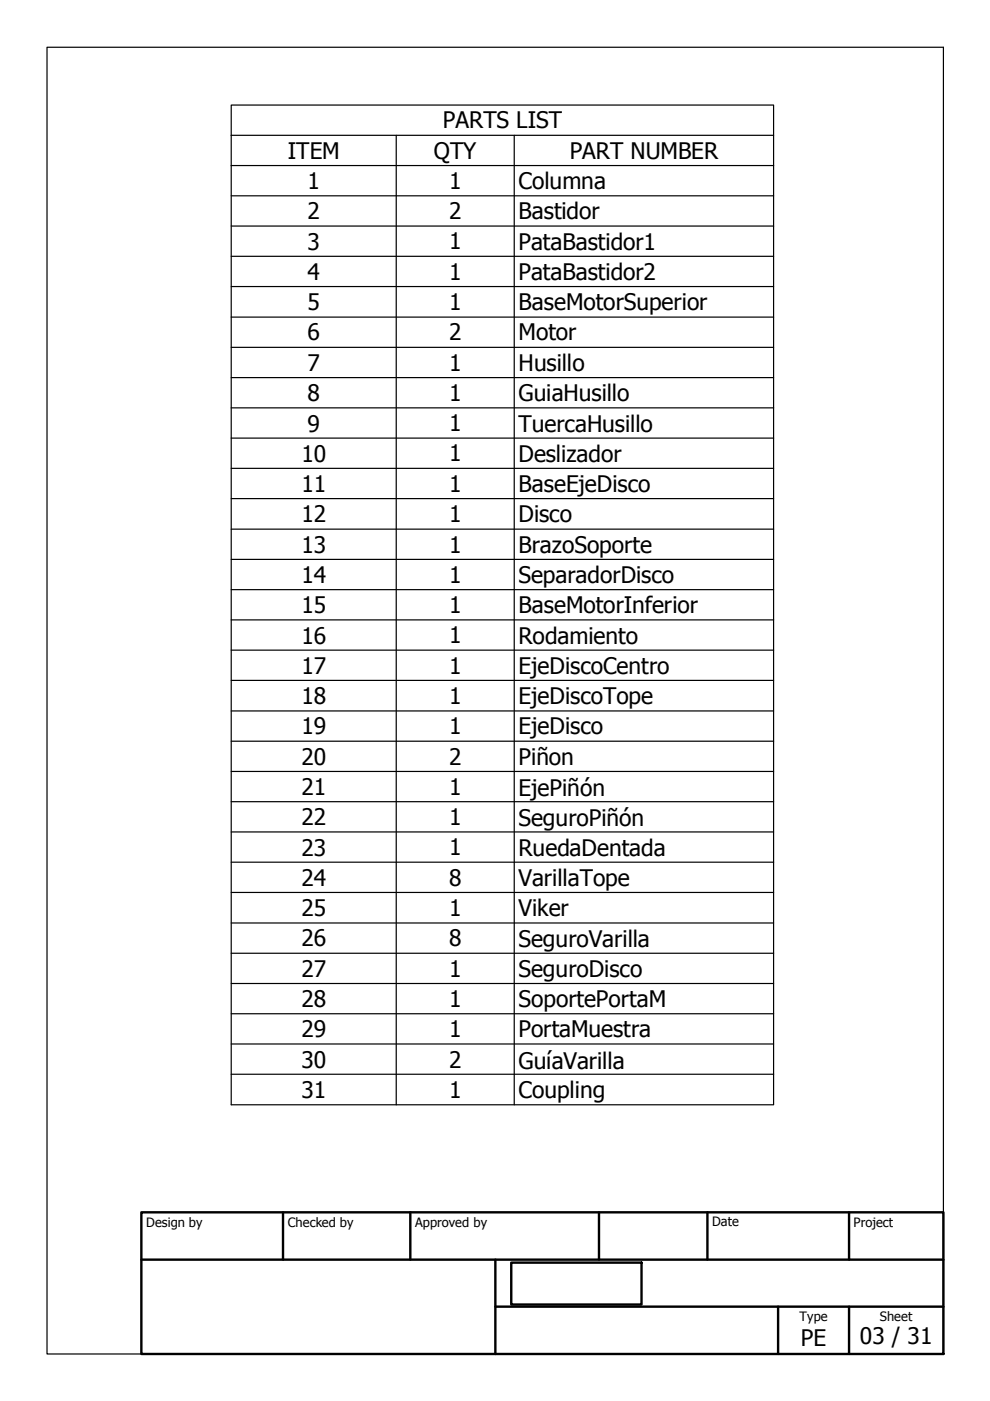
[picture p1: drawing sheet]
<svg xmlns="http://www.w3.org/2000/svg" width="210mm" height="297mm" viewBox="0 0 210 297" stroke-linecap="round" stroke-linejoin="round" font-family="sans-serif">
<defs><g id="words">
<g font-size="4.8">
<text x="93.9" y="27.2">PARTS LIST</text>
<text x="61" y="33.6">ITEM</text>
<text x="92" y="33.6">QTY</text>
<text x="120.8" y="33.6">PART NUMBER</text>
<text x="65.2" y="40.1">1</text>
<text x="95.2" y="40.1">1</text>
<text x="109.9" y="40.1">Columna</text>
<text x="65.2" y="46.5">2</text>
<text x="95.2" y="46.5">2</text>
<text x="109.9" y="46.5">Bastidor</text>
<text x="65.2" y="52.9">3</text>
<text x="95.2" y="52.9">1</text>
<text x="109.9" y="52.9">PataBastidor1</text>
<text x="65.2" y="59.3">4</text>
<text x="95.2" y="59.3">1</text>
<text x="109.9" y="59.4">PataBastidor2</text>
<text x="65.2" y="65.8">5</text>
<text x="95.2" y="65.8">1</text>
<text x="109.9" y="65.8">BaseMotorSuperior</text>
<text x="65.2" y="72.2">6</text>
<text x="95.2" y="72.2">2</text>
<text x="109.9" y="72.2">Motor</text>
<text x="65.2" y="78.6">7</text>
<text x="95.2" y="78.6">1</text>
<text x="109.9" y="78.7">Husillo</text>
<text x="65.2" y="85.1">8</text>
<text x="95.2" y="85">1</text>
<text x="109.9" y="85.1">GuiaHusillo</text>
<text x="65.2" y="91.5">9</text>
<text x="95.2" y="91.4">1</text>
<text x="109.9" y="91.5">TuercaHusillo</text>
<text x="63.9" y="97.9">10</text>
<text x="95.2" y="97.8">1</text>
<text x="109.9" y="98">Deslizador</text>
<text x="63.9" y="104.3">11</text>
<text x="95.2" y="104.3">1</text>
<text x="109.9" y="104.3">BaseEjeDisco</text>
<text x="63.9" y="110.7">12</text>
<text x="95.2" y="110.7">1</text>
<text x="109.9" y="110.7">Disco</text>
<text x="63.9" y="117.1">13</text>
<text x="95.2" y="117.1">1</text>
<text x="109.9" y="117.1">BrazoSoporte</text>
<text x="63.9" y="123.6">14</text>
<text x="95.2" y="123.6">1</text>
<text x="109.9" y="123.6">SeparadorDisco</text>
<text x="63.9" y="130">15</text>
<text x="95.2" y="130">1</text>
<text x="109.9" y="130">BaseMotorInferior</text>
<text x="63.9" y="136.4">16</text>
<text x="95.2" y="136.4">1</text>
<text x="109.9" y="136.4">Rodamiento</text>
<text x="63.9" y="142.8">17</text>
<text x="95.2" y="142.8">1</text>
<text x="109.9" y="142.9">EjeDiscoCentro</text>
<text x="63.9" y="149.3">18</text>
<text x="95.2" y="149.3">1</text>
<text x="109.9" y="149.3">EjeDiscoTope</text>
<text x="63.9" y="155.7">19</text>
<text x="95.2" y="155.7">1</text>
<text x="109.9" y="155.7">EjeDisco</text>
<text x="63.9" y="162.1">20</text>
<text x="95.2" y="162.1">2</text>
<text x="109.9" y="162.2">Piñon</text>
<text x="63.9" y="168.6">21</text>
<text x="95.2" y="168.5">1</text>
<text x="109.9" y="168.7">EjePiñón</text>
<text x="63.9" y="175">22</text>
<text x="95.2" y="174.9">1</text>
<text x="109.9" y="175.2">SeguroPiñón</text>
<text x="63.9" y="181.4">23</text>
<text x="95.2" y="181.3">1</text>
<text x="109.9" y="181.5">RuedaDentada</text>
<text x="63.9" y="187.8">24</text>
<text x="95.2" y="187.8">8</text>
<text x="109.9" y="187.9">VarillaTope</text>
<text x="63.9" y="194.2">25</text>
<text x="95.2" y="194.2">1</text>
<text x="109.9" y="194.3">Viker</text>
<text x="63.9" y="200.6">26</text>
<text x="95.2" y="200.6">8</text>
<text x="109.9" y="200.7">SeguroVarilla</text>
<text x="63.9" y="207.1">27</text>
<text x="95.2" y="207.1">1</text>
<text x="109.9" y="207.1">SeguroDisco</text>
<text x="63.9" y="213.5">28</text>
<text x="95.2" y="213.5">1</text>
<text x="109.9" y="213.5">SoportePortaM</text>
<text x="63.9" y="219.9">29</text>
<text x="95.2" y="219.9">1</text>
<text x="109.9" y="219.9">PortaMuestra</text>
<text x="63.9" y="226.4">30</text>
<text x="95.2" y="226.4">2</text>
<text x="109.9" y="226.6">GuíaVarilla</text>
<text x="63.9" y="232.8">31</text>
<text x="95.2" y="232.8">1</text>
<text x="109.9" y="232.8">Coupling</text>
<text x="169.8" y="285.3">PE</text>
<text x="182.3" y="285">03 / 31</text>
</g>
<g font-size="2.7">
<text x="31" y="260.1">Design by</text>
<text x="61" y="260.1">Checked by</text>
<text x="88" y="260.1">Approved by</text>
<text x="151" y="260">Date</text>
<text x="181" y="260.1">Project</text>
<text x="169.5" y="280">Type</text>
<text x="186.6" y="280.1">Sheet</text>
</g>
</g></defs>
<!-- layer: Symbol (ISO) -->
<g fill="none" stroke="#000" stroke-width=".25">
<path d="M49 28.7v-6.4h115v6.4M49 28.7h115v6.4M49 28.7v205.5h115v-199.1M49 35.1h115M84 28.7v205.5M109 28.7v205.5M49 41.5h115M49 47.9h115M49 54.3h115M49 60.8h115M49 67.2h115M49 73.6h115"/>
<path d="M49 80.1h115M49 86.5h115M49 92.9h115M49 99.3h115M49 105.7h115M49 112.2h115M49 118.6h115M49 125h115M49 131.4h115M49 137.8h115M49 144.3h115M49 150.7h115"/>
<path d="M49 157.1h115M49 163.6h115M49 170h115M49 176.4h115M49 182.8h115M49 189.2h115M49 195.7h115M49 202.1h115M49 208.5h115M49 214.9h115M49 221.3h115M49 227.8h115"/>
</g>
<!-- layer: Sketch Geometry (ISO) -->
<path d="M10 10h190v277.1h-190z" fill="none" stroke="#000" stroke-width=".25"/>
<!-- layer: Title (ISO) -->
<path d="M30 257h170v30.1h-170zM60 257v10.1M87 257v10.1M127 257v10.1M150 257v10.1M180 257v10.1M30 267.1h170M105 277h95M105 267.1v20M108.4 267.7h27.6v8.9h-27.6zM165 277v10.1M180 277v10.1" fill="none" stroke="#000" stroke-width=".51"/>
<use href="#words"/>
</svg>
